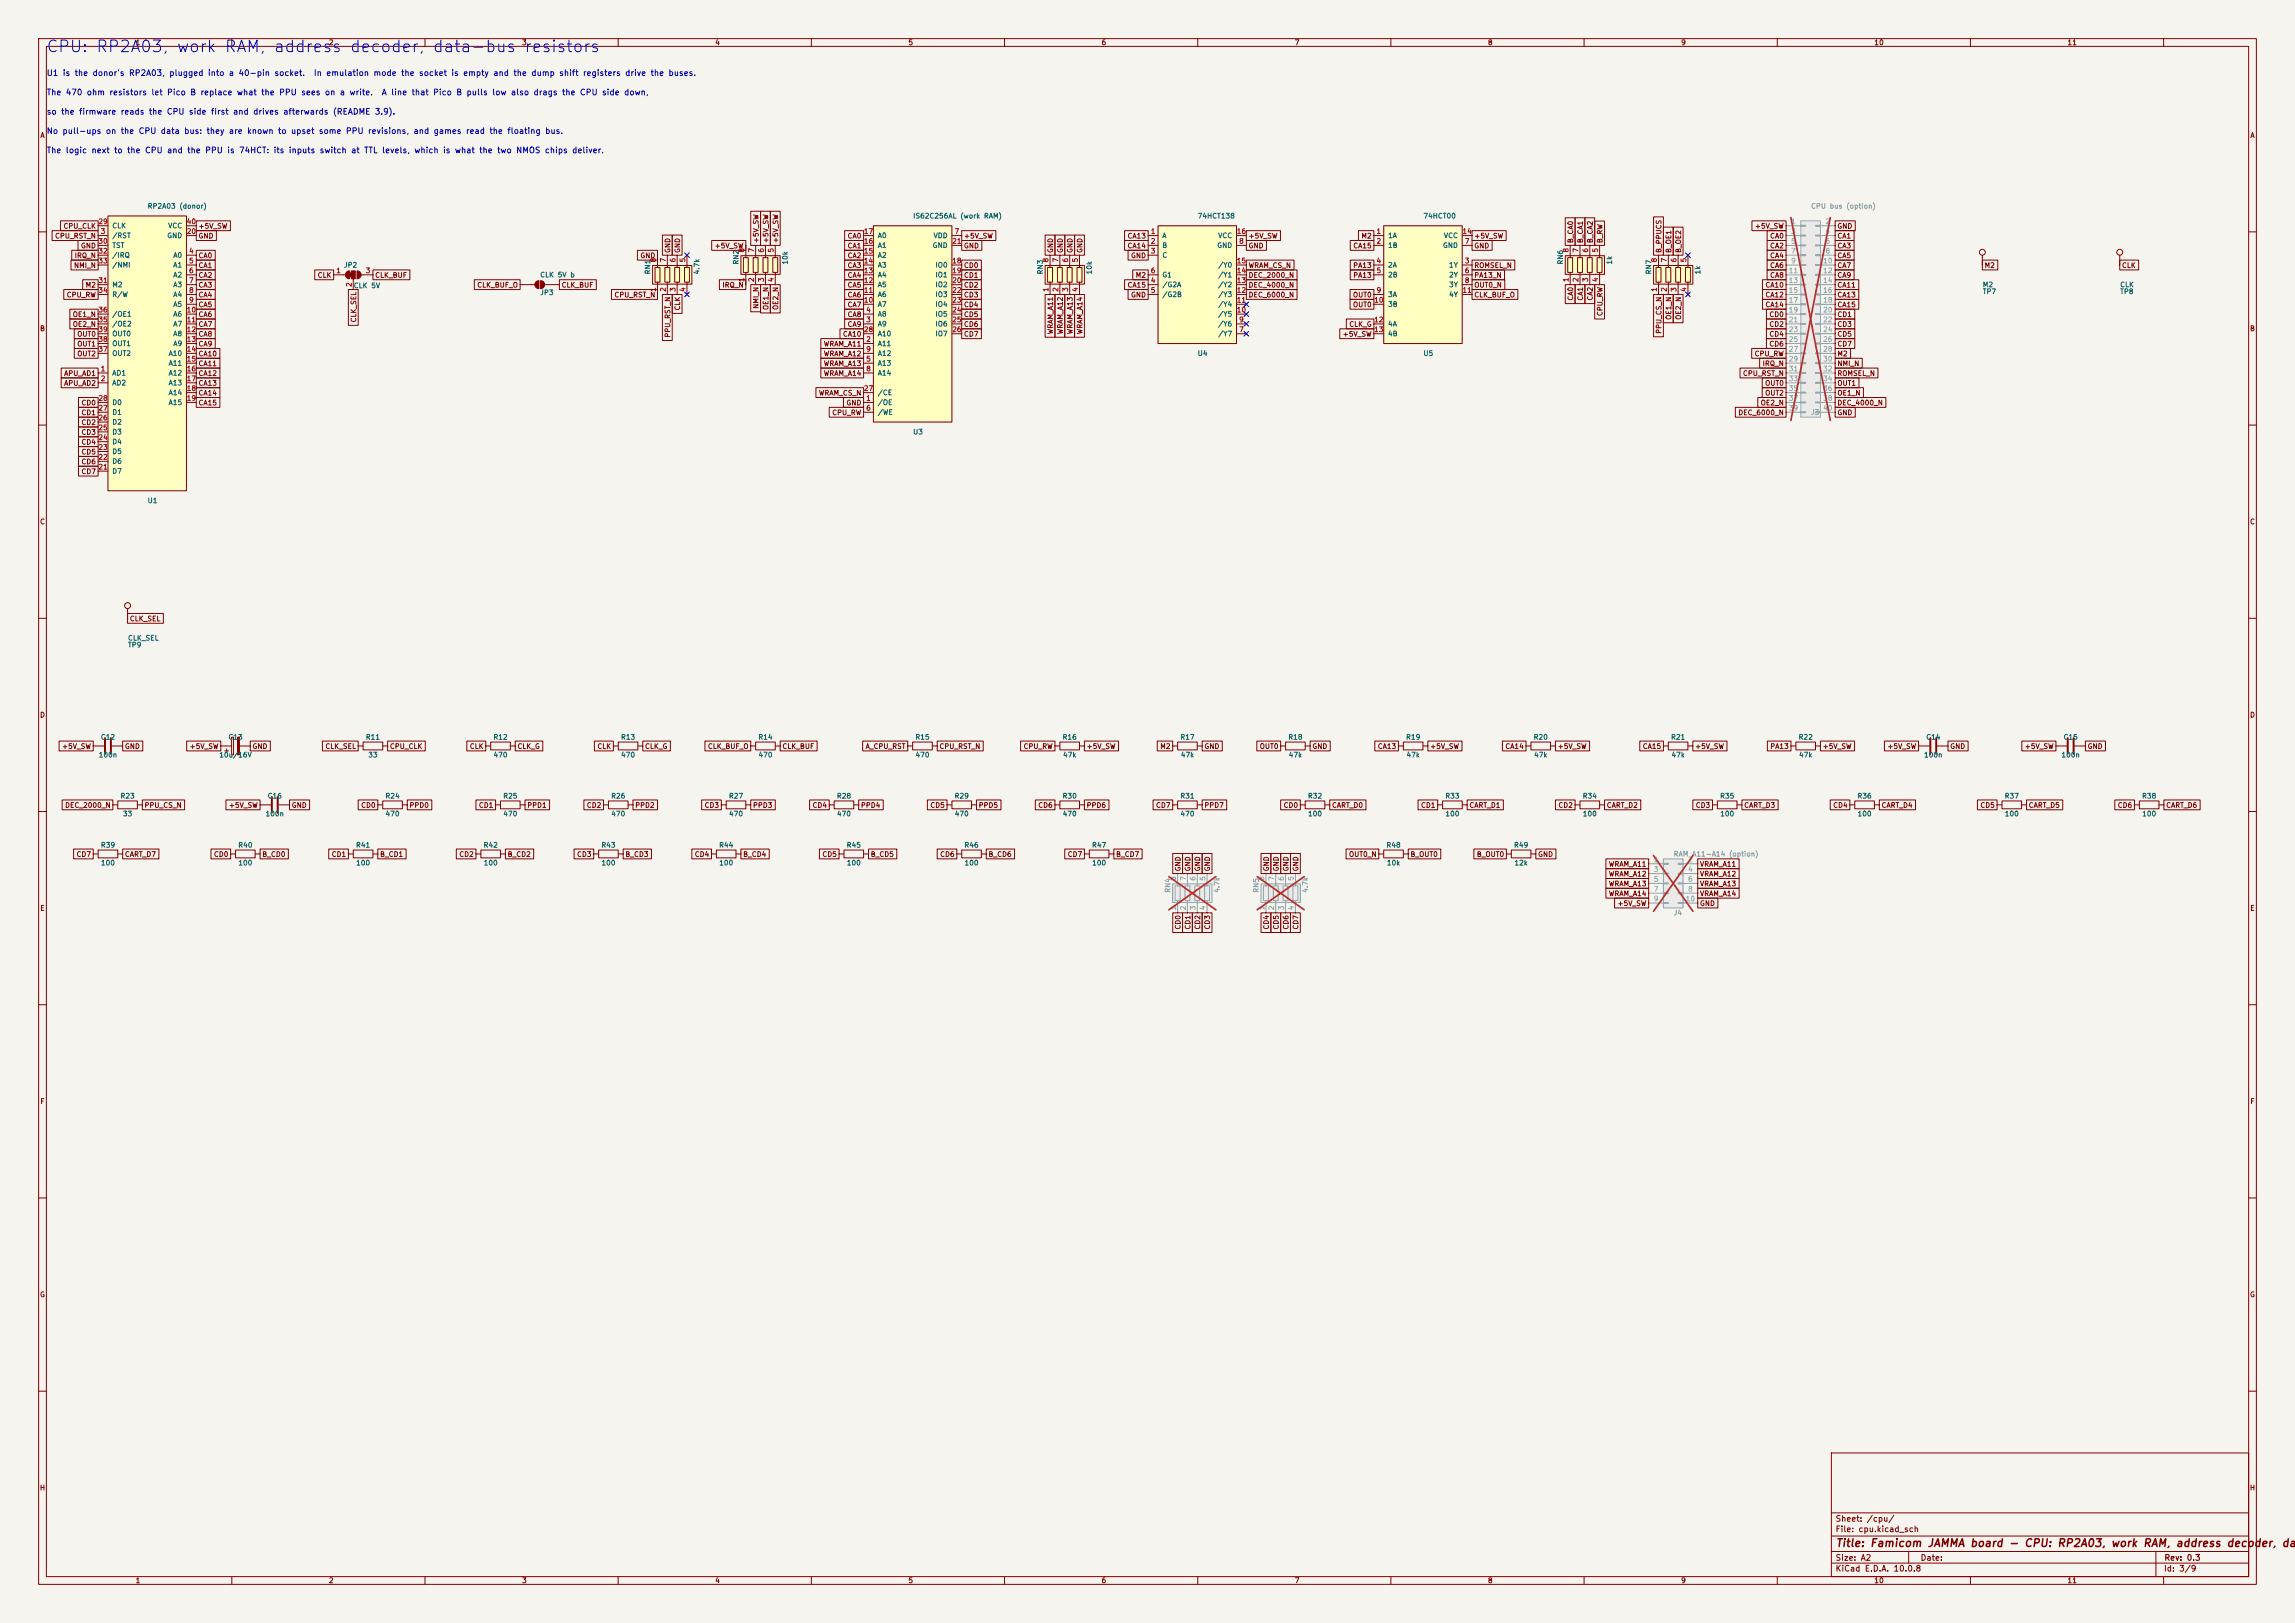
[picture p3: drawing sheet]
<svg xmlns="http://www.w3.org/2000/svg" width="594mm" height="420mm" viewBox="0 0 594 420" stroke-linecap="round" stroke-linejoin="round" font-family="sans-serif">
<defs><g id="words">
<text font-size="3" fill="#0000c2" x="11.8" y="14.3">CPU: RP2A03, work RAM, address decoder, data-bus resistors</text>
<text font-size="2" fill="#840000" x="475" y="400.8">Title: Famicom JAMMA board - CPU: RP2A03, work RAM, address decoder, dat</text>
<g font-size="1.5" fill="#0000c2">
<text x="12" y="20">U1 is the donor's RP2A03, plugged into a 40-pin socket.</text>
<text x="81.1" y="20">In emulation mode the socket is empty and the dump shift registers drive the buses.</text>
<text x="12" y="25">The 470 ohm resistors let Pico B replace what the PPU sees on a write.</text>
<text x="98.7" y="25">A line that Pico B pulls low also drags the CPU side down,</text>
<text x="12" y="35">No pull-ups on the CPU data bus: they are known to upset some PPU revisions, and games read the floating bus.</text>
<text x="12" y="30">so the firmware reads the CPU side first and drives afterwards (README 3.9).</text>
<text x="12" y="40">The logic next to the CPU and the PPU is 74HCT: its inputs switch at TTL levels, which is what the two NMOS chips deliver.</text>
</g>
<g font-size="1.5" fill="#840000">
<text x="475" y="394.1">Sheet: /cpu/</text>
<text x="475" y="396.8">File: cpu.kicad_sch</text>
<text x="475" y="407">KiCad E.D.A. 10.0.8</text>
<text x="475" y="404.2">Size: A2</text>
<text x="497" y="404.2">Date:</text>
<text x="560" y="407">Id: 3/9</text>
<text x="560.1" y="404.2">Rev: 0.3</text>
</g>
<g font-size="1.3" fill="#840000">
<text x="35" y="12">1</text>
<text x="85" y="12">2</text>
<text x="135" y="12">3</text>
<text x="185" y="12">4</text>
<text x="235" y="12">5</text>
<text x="285" y="12">6</text>
<text x="335" y="12">7</text>
<text x="385" y="12">8</text>
<text x="435" y="12">9</text>
<text x="485" y="12">10</text>
<text x="535" y="12">11</text>
<text x="10.3" y="36">A</text>
<text x="582.3" y="36">A</text>
<text x="16.3" y="59.5">CPU_CLK</text>
<text x="51.2" y="59.5">+5V_SW</text>
<text x="454.1" y="59.5">+5V_SW</text>
<text x="475.4" y="59.5">GND</text>
<text x="14.1" y="62">CPU_RST_N</text>
<text x="20.8" y="64.6">GND</text>
<text x="51.2" y="62">GND</text>
<text x="173.8" y="65.6" transform="rotate(-90 173.8 65.6)">GND</text>
<text x="176.3" y="65.6" transform="rotate(-90 176.3 65.6)">GND</text>
<text x="184.8" y="64.6">+5V_SW</text>
<text x="196.6" y="63.1" transform="rotate(-90 196.6 63.1)">+5V_SW</text>
<text x="199.2" y="63.1" transform="rotate(-90 199.2 63.1)">+5V_SW</text>
<text x="201.7" y="63.1" transform="rotate(-90 201.7 63.1)">+5V_SW</text>
<text x="219.2" y="62">CA0</text>
<text x="219.2" y="64.6">CA1</text>
<text x="249.4" y="64.6">GND</text>
<text x="249.4" y="62">+5V_SW</text>
<text x="272.8" y="65.6" transform="rotate(-90 272.8 65.6)">GND</text>
<text x="275.4" y="65.6" transform="rotate(-90 275.4 65.6)">GND</text>
<text x="277.9" y="65.6" transform="rotate(-90 277.9 65.6)">GND</text>
<text x="280.5" y="65.6" transform="rotate(-90 280.5 65.6)">GND</text>
<text x="291.7" y="64.6">CA14</text>
<text x="291.7" y="62">CA13</text>
<text x="323" y="64.6">GND</text>
<text x="323" y="62">+5V_SW</text>
<text x="350.1" y="64.6">CA15</text>
<text x="352.2" y="62">M2</text>
<text x="381.4" y="64.6">GND</text>
<text x="381.4" y="62">+5V_SW</text>
<text x="407.5" y="63.1" transform="rotate(-90 407.5 63.1)">B_CA0</text>
<text x="410" y="63.1" transform="rotate(-90 410 63.1)">B_CA1</text>
<text x="412.5" y="63.1" transform="rotate(-90 412.5 63.1)">B_CA2</text>
<text x="415.1" y="63.1" transform="rotate(-90 415.1 63.1)">B_RW</text>
<text x="430.3" y="65.6" transform="rotate(-90 430.3 65.6)">B_PPUCS</text>
<text x="432.9" y="65.6" transform="rotate(-90 432.9 65.6)">B_OE1</text>
<text x="435.4" y="65.6" transform="rotate(-90 435.4 65.6)">B_OE2</text>
<text x="458" y="62">CA0</text>
<text x="458" y="64.6">CA2</text>
<text x="475.4" y="64.6">CA3</text>
<text x="475.4" y="62">CA1</text>
<text x="19" y="69.6">NMI_N</text>
<text x="19.2" y="67.1">IRQ_N</text>
<text x="51.2" y="69.6">CA1</text>
<text x="51.2" y="67.1">CA0</text>
<text x="165.6" y="67.1">GND</text>
<text x="219.2" y="67.1">CA2</text>
<text x="219.2" y="69.6">CA3</text>
<text x="249.4" y="69.6">CD0</text>
<text x="292.6" y="67.1">GND</text>
<text x="323" y="69.6">WRAM_CS_N</text>
<text x="350.1" y="69.6">PA13</text>
<text x="381.4" y="69.6">ROMSEL_N</text>
<text x="458" y="67.1">CA4</text>
<text x="458" y="69.6">CA6</text>
<text x="475.4" y="69.6">CA7</text>
<text x="475.4" y="67.1">CA5</text>
<text x="513.5" y="69.6">M2</text>
<text x="549.1" y="69.6">CLK</text>
<text x="17.1" y="77.3">CPU_RW</text>
<text x="22" y="74.7">M2</text>
<text x="51.2" y="72.2">CA2</text>
<text x="51.2" y="74.7">CA3</text>
<text x="51.2" y="77.3">CA4</text>
<text x="82.1" y="72.2">CLK</text>
<text x="97" y="72.2">CLK_BUF</text>
<text x="123.4" y="74.7">CLK_BUF_O</text>
<text x="145.2" y="74.7">CLK_BUF</text>
<text x="158.9" y="77.3">CPU_RST_N</text>
<text x="186.8" y="74.7">IRQ_N</text>
<text x="219.2" y="77.3">CA6</text>
<text x="219.2" y="72.2">CA4</text>
<text x="219.2" y="74.7">CA5</text>
<text x="249.4" y="72.2">CD1</text>
<text x="249.4" y="77.3">CD3</text>
<text x="249.4" y="74.7">CD2</text>
<text x="291.7" y="74.7">CA15</text>
<text x="292.6" y="77.3">GND</text>
<text x="293.8" y="72.2">M2</text>
<text x="323" y="77.3">DEC_6000_N</text>
<text x="323" y="72.2">DEC_2000_N</text>
<text x="323" y="74.7">DEC_4000_N</text>
<text x="350.1" y="77.3">OUT0</text>
<text x="350.1" y="72.2">PA13</text>
<text x="381.4" y="72.2">PA13_N</text>
<text x="381.4" y="77.3">CLK_BUF_O</text>
<text x="381.4" y="74.7">OUT0_N</text>
<text x="407.5" y="77.9" transform="rotate(-90 407.5 77.9)">CA0</text>
<text x="410" y="77.9" transform="rotate(-90 410 77.9)">CA1</text>
<text x="412.5" y="77.9" transform="rotate(-90 412.5 77.9)">CA2</text>
<text x="456.8" y="74.7">CA10</text>
<text x="456.8" y="77.3">CA12</text>
<text x="458" y="72.2">CA8</text>
<text x="475.4" y="77.3">CA13</text>
<text x="475.4" y="74.7">CA11</text>
<text x="475.4" y="72.2">CA9</text>
<text x="18.7" y="82.3">OE1_N</text>
<text x="51.2" y="79.8">CA5</text>
<text x="51.2" y="82.3">CA6</text>
<text x="92.5" y="83.6" transform="rotate(-90 92.5 83.6)">CLK_SEL</text>
<text x="176.3" y="80.5" transform="rotate(-90 176.3 80.5)">CLK</text>
<text x="196.6" y="80" transform="rotate(-90 196.6 80)">NMI_N</text>
<text x="199.2" y="80.4" transform="rotate(-90 199.2 80.4)">OE1_N</text>
<text x="201.7" y="80.4" transform="rotate(-90 201.7 80.4)">OE2_N</text>
<text x="219.2" y="79.8">CA7</text>
<text x="219.2" y="82.3">CA8</text>
<text x="249.4" y="79.8">CD4</text>
<text x="249.4" y="82.3">CD5</text>
<text x="350.1" y="79.8">OUT0</text>
<text x="415.1" y="81.9" transform="rotate(-90 415.1 81.9)">CPU_RW</text>
<text x="432.9" y="82.9" transform="rotate(-90 432.9 82.9)">OE1_N</text>
<text x="435.4" y="82.9" transform="rotate(-90 435.4 82.9)">OE2_N</text>
<text x="456.8" y="79.8">CA14</text>
<text x="457.8" y="82.3">CD0</text>
<text x="475.4" y="82.3">CD1</text>
<text x="475.4" y="79.8">CA15</text>
<text x="10.2" y="86">B</text>
<text x="18.7" y="84.9">OE2_N</text>
<text x="19.9" y="90">OUT1</text>
<text x="19.9" y="87.4">OUT0</text>
<text x="51.2" y="84.9">CA7</text>
<text x="51.2" y="90">CA9</text>
<text x="51.2" y="87.4">CA8</text>
<text x="173.8" y="87.5" transform="rotate(-90 173.8 87.5)">PPU_RST_N</text>
<text x="213.1" y="90">WRAM_A11</text>
<text x="218" y="87.4">CA10</text>
<text x="219.2" y="84.9">CA9</text>
<text x="249.4" y="87.4">CD7</text>
<text x="249.4" y="84.9">CD6</text>
<text x="272.8" y="86.6" transform="rotate(-90 272.8 86.6)">WRAM_A11</text>
<text x="275.4" y="86.6" transform="rotate(-90 275.4 86.6)">WRAM_A12</text>
<text x="277.9" y="86.6" transform="rotate(-90 277.9 86.6)">WRAM_A13</text>
<text x="280.5" y="86.6" transform="rotate(-90 280.5 86.6)">WRAM_A14</text>
<text x="347.4" y="87.4">+5V_SW</text>
<text x="349.1" y="84.9">CLK_G</text>
<text x="430.3" y="86.5" transform="rotate(-90 430.3 86.5)">PPU_CS_N</text>
<text x="457.8" y="90">CD6</text>
<text x="457.8" y="87.4">CD4</text>
<text x="457.8" y="84.9">CD2</text>
<text x="475.4" y="87.4">CD5</text>
<text x="475.4" y="90">CD7</text>
<text x="475.4" y="84.9">CD3</text>
<text x="582.2" y="86">B</text>
<text x="19.9" y="92.5">OUT2</text>
<text x="51.2" y="92.5">CA10</text>
<text x="51.2" y="95">CA11</text>
<text x="213.1" y="92.5">WRAM_A12</text>
<text x="213.1" y="95">WRAM_A13</text>
<text x="454" y="92.5">CPU_RW</text>
<text x="456.1" y="95">IRQ_N</text>
<text x="475.4" y="92.5">M2</text>
<text x="475.4" y="95">NMI_N</text>
<text x="16.5" y="100.1">APU_AD2</text>
<text x="16.5" y="97.6">APU_AD1</text>
<text x="51.2" y="97.6">CA12</text>
<text x="51.2" y="100.1">CA13</text>
<text x="213.1" y="97.6">WRAM_A14</text>
<text x="451" y="97.6">CPU_RST_N</text>
<text x="456.7" y="100.1">OUT0</text>
<text x="475.4" y="100.1">OUT1</text>
<text x="475.4" y="97.6">ROMSEL_N</text>
<text x="20.9" y="107.7">CD1</text>
<text x="20.9" y="105.2">CD0</text>
<text x="51.2" y="105.2">CA15</text>
<text x="51.2" y="102.7">CA14</text>
<text x="211.8" y="102.7">WRAM_CS_N</text>
<text x="215.3" y="107.7">CPU_RW</text>
<text x="218.9" y="105.2">GND</text>
<text x="449.8" y="107.7">DEC_6000_N</text>
<text x="455.6" y="105.2">OE2_N</text>
<text x="456.7" y="102.7">OUT2</text>
<text x="475.4" y="107.7">GND</text>
<text x="475.4" y="105.2">DEC_4000_N</text>
<text x="475.4" y="102.7">OE1_N</text>
<text x="20.9" y="112.8">CD3</text>
<text x="20.9" y="110.3">CD2</text>
<text x="20.9" y="117.9">CD5</text>
<text x="20.9" y="115.4">CD4</text>
<text x="20.9" y="123">CD7</text>
<text x="20.9" y="120.4">CD6</text>
<text x="10.2" y="136">C</text>
<text x="582.2" y="136">C</text>
<text x="33.5" y="161.1">CLK_SEL</text>
<text x="10.2" y="186">D</text>
<text x="582.2" y="186">D</text>
<text x="15.9" y="194.1">+5V_SW</text>
<text x="32.2" y="194.1">GND</text>
<text x="48.9" y="194.1">+5V_SW</text>
<text x="65.2" y="194.1">GND</text>
<text x="84.1" y="194.1">CLK_SEL</text>
<text x="100.8" y="194.1">CPU_CLK</text>
<text x="121.5" y="194.1">CLK</text>
<text x="133.8" y="194.1">CLK_G</text>
<text x="154.5" y="194.1">CLK</text>
<text x="166.8" y="194.1">CLK_G</text>
<text x="183.1" y="194.1">CLK_BUF_O</text>
<text x="202.4" y="194.1">CLK_BUF</text>
<text x="223.9" y="194.1">A_CPU_RST</text>
<text x="243" y="194.1">CPU_RST_N</text>
<text x="264.8" y="194.1">CPU_RW</text>
<text x="281.1" y="194.1">+5V_SW</text>
<text x="300.2" y="194.1">M2</text>
<text x="311.6" y="194.1">GND</text>
<text x="325.9" y="194.1">OUT0</text>
<text x="339.5" y="194.1">GND</text>
<text x="356.5" y="194.1">CA13</text>
<text x="370" y="194.1">+5V_SW</text>
<text x="389.5" y="194.1">CA14</text>
<text x="403" y="194.1">+5V_SW</text>
<text x="425" y="194.1">CA15</text>
<text x="438.6" y="194.1">+5V_SW</text>
<text x="458.1" y="194.1">PA13</text>
<text x="471.6" y="194.1">+5V_SW</text>
<text x="488.4" y="194.1">+5V_SW</text>
<text x="504.6" y="194.1">GND</text>
<text x="523.9" y="194.1">+5V_SW</text>
<text x="540.2" y="194.1">GND</text>
<text x="16.7" y="209.3">DEC_2000_N</text>
<text x="37.3" y="209.3">PPU_CS_N</text>
<text x="59.1" y="209.3">+5V_SW</text>
<text x="75.4" y="209.3">GND</text>
<text x="93.3" y="209.3">CD0</text>
<text x="105.9" y="209.3">PPD0</text>
<text x="123.8" y="209.3">CD1</text>
<text x="136.3" y="209.3">PPD1</text>
<text x="151.8" y="209.3">CD2</text>
<text x="164.3" y="209.3">PPD2</text>
<text x="182.2" y="209.3">CD3</text>
<text x="194.8" y="209.3">PPD3</text>
<text x="210.2" y="209.3">CD4</text>
<text x="222.7" y="209.3">PPD4</text>
<text x="240.7" y="209.3">CD5</text>
<text x="253.2" y="209.3">PPD5</text>
<text x="268.6" y="209.3">CD6</text>
<text x="281.1" y="209.3">PPD6</text>
<text x="299.1" y="209.3">CD7</text>
<text x="311.6" y="209.3">PPD7</text>
<text x="332.1" y="209.3">CD0</text>
<text x="344.6" y="209.3">CART_D0</text>
<text x="367.7" y="209.3">CD1</text>
<text x="380.2" y="209.3">CART_D1</text>
<text x="403.2" y="209.3">CD2</text>
<text x="415.7" y="209.3">CART_D2</text>
<text x="438.8" y="209.3">CD3</text>
<text x="451.3" y="209.3">CART_D3</text>
<text x="474.3" y="209.3">CD4</text>
<text x="486.9" y="209.3">CART_D4</text>
<text x="512.4" y="209.3">CD5</text>
<text x="525" y="209.3">CART_D5</text>
<text x="548" y="209.3">CD6</text>
<text x="560.5" y="209.3">CART_D6</text>
<text x="19.7" y="222">CD7</text>
<text x="32.2" y="222">CART_D7</text>
<text x="55.2" y="222">CD0</text>
<text x="67.8" y="222">B_CD0</text>
<text x="85.7" y="222">CD1</text>
<text x="98.2" y="222">B_CD1</text>
<text x="118.7" y="222">CD2</text>
<text x="131.3" y="222">B_CD2</text>
<text x="149.2" y="222">CD3</text>
<text x="161.7" y="222">B_CD3</text>
<text x="179.7" y="222">CD4</text>
<text x="192.2" y="222">B_CD4</text>
<text x="212.7" y="222">CD5</text>
<text x="225.2" y="222">B_CD5</text>
<text x="243.2" y="222">CD6</text>
<text x="255.7" y="222">B_CD6</text>
<text x="276.2" y="222">CD7</text>
<text x="288.7" y="222">B_CD7</text>
<text x="305.9" y="225.6" transform="rotate(-90 305.9 225.6)">GND</text>
<text x="308.4" y="225.6" transform="rotate(-90 308.4 225.6)">GND</text>
<text x="310.9" y="225.6" transform="rotate(-90 310.9 225.6)">GND</text>
<text x="313.5" y="225.6" transform="rotate(-90 313.5 225.6)">GND</text>
<text x="328.7" y="225.6" transform="rotate(-90 328.7 225.6)">GND</text>
<text x="331.3" y="225.6" transform="rotate(-90 331.3 225.6)">GND</text>
<text x="333.8" y="225.6" transform="rotate(-90 333.8 225.6)">GND</text>
<text x="336.3" y="225.6" transform="rotate(-90 336.3 225.6)">GND</text>
<text x="349" y="222">OUT0_N</text>
<text x="364.9" y="222">B_OUT0</text>
<text x="382.1" y="222">B_OUT0</text>
<text x="398" y="222">GND</text>
<text x="416.3" y="227.1">WRAM_A12</text>
<text x="416.3" y="224.6">WRAM_A11</text>
<text x="439.9" y="227.1">VRAM_A12</text>
<text x="439.9" y="224.6">VRAM_A11</text>
<text x="416.3" y="229.7">WRAM_A13</text>
<text x="416.3" y="232.2">WRAM_A14</text>
<text x="439.9" y="229.7">VRAM_A13</text>
<text x="439.9" y="232.2">VRAM_A14</text>
<text x="10.3" y="236">E</text>
<text x="418.5" y="234.7">+5V_SW</text>
<text x="439.9" y="234.7">GND</text>
<text x="582.3" y="236">E</text>
<text x="305.9" y="240.7" transform="rotate(-90 305.9 240.7)">CD0</text>
<text x="308.4" y="240.7" transform="rotate(-90 308.4 240.7)">CD1</text>
<text x="310.9" y="240.7" transform="rotate(-90 310.9 240.7)">CD2</text>
<text x="313.5" y="240.7" transform="rotate(-90 313.5 240.7)">CD3</text>
<text x="328.7" y="240.7" transform="rotate(-90 328.7 240.7)">CD4</text>
<text x="331.3" y="240.7" transform="rotate(-90 331.3 240.7)">CD5</text>
<text x="333.8" y="240.7" transform="rotate(-90 333.8 240.7)">CD6</text>
<text x="336.3" y="240.7" transform="rotate(-90 336.3 240.7)">CD7</text>
<text x="10.3" y="286">F</text>
<text x="582.3" y="286">F</text>
<text x="10.2" y="336">G</text>
<text x="582.2" y="336">G</text>
<text x="10.2" y="386">H</text>
<text x="582.2" y="386">H</text>
<text x="35" y="410">1</text>
<text x="85" y="410">2</text>
<text x="135" y="410">3</text>
<text x="185" y="410">4</text>
<text x="235" y="410">5</text>
<text x="285" y="410">6</text>
<text x="335" y="410">7</text>
<text x="385" y="410">8</text>
<text x="435" y="410">9</text>
<text x="485" y="410">10</text>
<text x="535" y="410">11</text>
</g>
<g font-size="1.3" fill="#a90000">
<text x="25.3" y="58.3">29</text>
<text x="48.2" y="58.3">40</text>
<text x="25.3" y="63.4">30</text>
<text x="25.3" y="65.9">32</text>
<text x="25.9" y="60.8">3</text>
<text x="48.2" y="60.8">20</text>
<text x="48.8" y="65.9">4</text>
<text x="192.9" y="65.5" transform="rotate(-90 192.9 65.5)">8</text>
<text x="195.4" y="65.5" transform="rotate(-90 195.4 65.5)">7</text>
<text x="198" y="65.5" transform="rotate(-90 198 65.5)">6</text>
<text x="200.5" y="65.5" transform="rotate(-90 200.5 65.5)">5</text>
<text x="223.5" y="65.9">15</text>
<text x="223.5" y="63.4">16</text>
<text x="223.5" y="60.8">17</text>
<text x="246.3" y="63.4">21</text>
<text x="246.9" y="60.8">7</text>
<text x="297.7" y="60.8">1</text>
<text x="297.7" y="63.4">2</text>
<text x="297.7" y="65.9">3</text>
<text x="320" y="60.8">16</text>
<text x="320.6" y="63.4">8</text>
<text x="356.1" y="60.8">1</text>
<text x="356.1" y="63.4">2</text>
<text x="378.4" y="60.8">14</text>
<text x="379" y="63.4">7</text>
<text x="406.3" y="65.5" transform="rotate(-90 406.3 65.5)">8</text>
<text x="408.8" y="65.5" transform="rotate(-90 408.8 65.5)">7</text>
<text x="411.3" y="65.5" transform="rotate(-90 411.3 65.5)">6</text>
<text x="413.9" y="65.5" transform="rotate(-90 413.9 65.5)">5</text>
<text x="25.3" y="68.4">33</text>
<text x="48.8" y="68.4">5</text>
<text x="48.8" y="71">6</text>
<text x="86.9" y="71">1</text>
<text x="94.5" y="71">3</text>
<text x="170" y="68" transform="rotate(-90 170 68)">8</text>
<text x="172.6" y="68" transform="rotate(-90 172.6 68)">7</text>
<text x="175.1" y="68" transform="rotate(-90 175.1 68)">6</text>
<text x="177.7" y="68" transform="rotate(-90 177.7 68)">5</text>
<text x="223.5" y="71">13</text>
<text x="223.5" y="68.4">14</text>
<text x="246.3" y="68.4">18</text>
<text x="246.3" y="71">19</text>
<text x="271.6" y="68" transform="rotate(-90 271.6 68)">8</text>
<text x="274.2" y="68" transform="rotate(-90 274.2 68)">7</text>
<text x="276.7" y="68" transform="rotate(-90 276.7 68)">6</text>
<text x="279.3" y="68" transform="rotate(-90 279.3 68)">5</text>
<text x="297.7" y="71">6</text>
<text x="320" y="71">14</text>
<text x="320" y="68.4">15</text>
<text x="356.1" y="68.4">4</text>
<text x="356.1" y="71">5</text>
<text x="379" y="68.4">3</text>
<text x="379" y="71">6</text>
<text x="429.1" y="68" transform="rotate(-90 429.1 68)">8</text>
<text x="431.7" y="68" transform="rotate(-90 431.7 68)">7</text>
<text x="434.2" y="68" transform="rotate(-90 434.2 68)">6</text>
<text x="436.7" y="68" transform="rotate(-90 436.7 68)">5</text>
<text x="25.3" y="73.5">31</text>
<text x="25.3" y="76.1">34</text>
<text x="48.8" y="73.5">7</text>
<text x="48.8" y="76.1">8</text>
<text x="91.3" y="74.4" transform="rotate(-90 91.3 74.4)">2</text>
<text x="170" y="75.7" transform="rotate(-90 170 75.7)">1</text>
<text x="172.6" y="75.7" transform="rotate(-90 172.6 75.7)">2</text>
<text x="175.1" y="75.7" transform="rotate(-90 175.1 75.7)">3</text>
<text x="177.7" y="75.7" transform="rotate(-90 177.7 75.7)">4</text>
<text x="192.9" y="73.1" transform="rotate(-90 192.9 73.1)">1</text>
<text x="195.4" y="73.1" transform="rotate(-90 195.4 73.1)">2</text>
<text x="198" y="73.1" transform="rotate(-90 198 73.1)">3</text>
<text x="200.5" y="73.1" transform="rotate(-90 200.5 73.1)">4</text>
<text x="223.5" y="76.1">11</text>
<text x="223.5" y="73.5">12</text>
<text x="246.3" y="73.5">20</text>
<text x="246.3" y="76.1">22</text>
<text x="271.6" y="75.7" transform="rotate(-90 271.6 75.7)">1</text>
<text x="274.2" y="75.7" transform="rotate(-90 274.2 75.7)">2</text>
<text x="276.7" y="75.7" transform="rotate(-90 276.7 75.7)">3</text>
<text x="279.3" y="75.7" transform="rotate(-90 279.3 75.7)">4</text>
<text x="297.7" y="73.5">4</text>
<text x="297.7" y="76.1">5</text>
<text x="320" y="76.1">12</text>
<text x="320" y="73.5">13</text>
<text x="356.1" y="76.1">9</text>
<text x="378.4" y="76.1">11</text>
<text x="379" y="73.5">8</text>
<text x="406.3" y="73.1" transform="rotate(-90 406.3 73.1)">1</text>
<text x="408.8" y="73.1" transform="rotate(-90 408.8 73.1)">2</text>
<text x="411.3" y="73.1" transform="rotate(-90 411.3 73.1)">3</text>
<text x="413.9" y="73.1" transform="rotate(-90 413.9 73.1)">4</text>
<text x="429.1" y="75.7" transform="rotate(-90 429.1 75.7)">1</text>
<text x="431.7" y="75.7" transform="rotate(-90 431.7 75.7)">2</text>
<text x="434.2" y="75.7" transform="rotate(-90 434.2 75.7)">3</text>
<text x="436.7" y="75.7" transform="rotate(-90 436.7 75.7)">4</text>
<text x="25.3" y="83.7">35</text>
<text x="25.3" y="81.1">36</text>
<text x="48.2" y="81.1">10</text>
<text x="48.2" y="83.7">11</text>
<text x="48.8" y="78.6">9</text>
<text x="223.5" y="78.6">10</text>
<text x="224.1" y="83.7">3</text>
<text x="224.1" y="81.1">4</text>
<text x="246.3" y="78.6">23</text>
<text x="246.3" y="81.1">24</text>
<text x="246.3" y="83.7">25</text>
<text x="320" y="81.1">10</text>
<text x="320" y="78.6">11</text>
<text x="320.6" y="83.7">9</text>
<text x="355.5" y="78.6">10</text>
<text x="355.5" y="83.7">12</text>
<text x="25.3" y="88.8">38</text>
<text x="25.3" y="86.2">39</text>
<text x="48.2" y="86.2">12</text>
<text x="48.2" y="88.8">13</text>
<text x="223.5" y="86.2">28</text>
<text x="224.1" y="88.8">2</text>
<text x="246.3" y="86.2">26</text>
<text x="320.6" y="86.2">7</text>
<text x="355.5" y="86.2">13</text>
<text x="25.3" y="91.3">37</text>
<text x="48.2" y="91.3">14</text>
<text x="48.2" y="93.8">15</text>
<text x="224.1" y="93.8">5</text>
<text x="224.1" y="91.3">9</text>
<text x="25.9" y="96.4">1</text>
<text x="25.9" y="98.9">2</text>
<text x="48.2" y="96.4">16</text>
<text x="48.2" y="98.9">17</text>
<text x="48.2" y="101.5">18</text>
<text x="223.5" y="101.5">27</text>
<text x="224.1" y="96.4">8</text>
<text x="25.3" y="106.5">27</text>
<text x="25.3" y="104">28</text>
<text x="48.2" y="104">19</text>
<text x="224.1" y="104">1</text>
<text x="224.1" y="106.5">6</text>
<text x="25.3" y="111.6">25</text>
<text x="25.3" y="109.1">26</text>
<text x="25.3" y="119.2">22</text>
<text x="25.3" y="116.7">23</text>
<text x="25.3" y="114.2">24</text>
<text x="25.3" y="121.8">21</text>
</g>
<g font-size="1.3" fill="#006464">
<text x="28.9" y="59.4">CLK</text>
<text x="38.1" y="54.3">RP2A03 (donor)</text>
<text x="43.4" y="59.4">VCC</text>
<text x="236.2" y="56.8">IS62C256AL (work RAM)</text>
<text x="309.9" y="56.8">74HCT138</text>
<text x="368.3" y="56.8">74HCT00</text>
<text x="28.9" y="61.9">/RST</text>
<text x="28.9" y="64.5">TST</text>
<text x="43.1" y="61.9">GND</text>
<text x="227" y="64.5">A1</text>
<text x="227" y="61.9">A0</text>
<text x="241.3" y="64.5">GND</text>
<text x="241.5" y="61.9">VDD</text>
<text x="300.7" y="61.9">A</text>
<text x="300.7" y="64.5">B</text>
<text x="314.9" y="64.5">GND</text>
<text x="315.2" y="61.9">VCC</text>
<text x="359.1" y="61.9">1A</text>
<text x="359.1" y="64.5">1B</text>
<text x="373.3" y="64.5">GND</text>
<text x="373.6" y="61.9">VCC</text>
<text x="28.9" y="67">/IRQ</text>
<text x="28.9" y="69.5">/NMI</text>
<text x="44.7" y="67">A0</text>
<text x="44.7" y="69.5">A1</text>
<text x="88.9" y="69.5">JP2</text>
<text x="168.6" y="71.1" transform="rotate(-90 168.6 71.1)">RN1</text>
<text x="181.3" y="71.1" transform="rotate(-90 181.3 71.1)">4.7k</text>
<text x="191.5" y="68.6" transform="rotate(-90 191.5 68.6)">RN2</text>
<text x="204.2" y="68.6" transform="rotate(-90 204.2 68.6)">10k</text>
<text x="227" y="69.5">A3</text>
<text x="227" y="67">A2</text>
<text x="242" y="69.5">IO0</text>
<text x="270.2" y="71.1" transform="rotate(-90 270.2 71.1)">RN3</text>
<text x="282.9" y="71.1" transform="rotate(-90 282.9 71.1)">10k</text>
<text x="300.7" y="67">C</text>
<text x="315.2" y="69.5">/Y0</text>
<text x="359.1" y="69.5">2A</text>
<text x="374.9" y="69.5">1Y</text>
<text x="404.8" y="68.6" transform="rotate(-90 404.8 68.6)">RN6</text>
<text x="417.5" y="68.6" transform="rotate(-90 417.5 68.6)">1k</text>
<text x="427.7" y="71.1" transform="rotate(-90 427.7 71.1)">RN7</text>
<text x="440.4" y="71.1" transform="rotate(-90 440.4 71.1)">1k</text>
<text x="28.9" y="74.6">M2</text>
<text x="28.9" y="77.2">R/W</text>
<text x="44.7" y="72.1">A2</text>
<text x="44.7" y="74.6">A3</text>
<text x="44.7" y="77.2">A4</text>
<text x="91.4" y="74.9">CLK 5V</text>
<text x="139.7" y="76.7">JP3</text>
<text x="139.7" y="72.1">CLK 5V b</text>
<text x="227" y="77.2">A6</text>
<text x="227" y="74.6">A5</text>
<text x="227" y="72.1">A4</text>
<text x="242" y="72.1">IO1</text>
<text x="242" y="74.6">IO2</text>
<text x="242" y="77.2">IO3</text>
<text x="300.7" y="74.6">/G2A</text>
<text x="300.7" y="77.2">/G2B</text>
<text x="300.7" y="72.1">G1</text>
<text x="315.2" y="77.2">/Y3</text>
<text x="315.2" y="74.6">/Y2</text>
<text x="315.2" y="72.1">/Y1</text>
<text x="359.1" y="72.1">2B</text>
<text x="359.1" y="77.2">3A</text>
<text x="374.9" y="72.1">2Y</text>
<text x="374.9" y="74.6">3Y</text>
<text x="374.9" y="77.2">4Y</text>
<text x="513.1" y="76.4">TP7</text>
<text x="513.1" y="74.6">M2</text>
<text x="548.6" y="76.4">TP8</text>
<text x="548.6" y="74.6">CLK</text>
<text x="28.9" y="82.2">/OE1</text>
<text x="44.7" y="79.7">A5</text>
<text x="44.7" y="82.2">A6</text>
<text x="227" y="82.2">A8</text>
<text x="227" y="79.7">A7</text>
<text x="242" y="79.7">IO4</text>
<text x="242" y="82.2">IO5</text>
<text x="315.2" y="82.2">/Y5</text>
<text x="315.2" y="79.7">/Y4</text>
<text x="359.1" y="79.7">3B</text>
<text x="28.9" y="84.8">/OE2</text>
<text x="28.9" y="89.9">OUT1</text>
<text x="28.9" y="87.3">OUT0</text>
<text x="44.7" y="84.8">A7</text>
<text x="44.7" y="87.3">A8</text>
<text x="44.7" y="89.9">A9</text>
<text x="227" y="89.9">A11</text>
<text x="227" y="84.8">A9</text>
<text x="227" y="87.3">A10</text>
<text x="242" y="84.8">IO6</text>
<text x="242" y="87.3">IO7</text>
<text x="315.2" y="87.3">/Y7</text>
<text x="315.2" y="84.8">/Y6</text>
<text x="359.1" y="84.8">4A</text>
<text x="359.1" y="87.3">4B</text>
<text x="28.9" y="92.4">OUT2</text>
<text x="43.5" y="92.4">A10</text>
<text x="43.5" y="94.9">A11</text>
<text x="227" y="94.9">A13</text>
<text x="227" y="92.4">A12</text>
<text x="309.9" y="92.4">U4</text>
<text x="368.3" y="92.4">U5</text>
<text x="28.9" y="97.5">AD1</text>
<text x="28.9" y="100">AD2</text>
<text x="43.5" y="97.5">A12</text>
<text x="43.5" y="100">A13</text>
<text x="227" y="97.5">A14</text>
<text x="28.9" y="107.6">D1</text>
<text x="28.9" y="105.1">D0</text>
<text x="43.5" y="102.6">A14</text>
<text x="43.5" y="105.1">A15</text>
<text x="227" y="105.1">/OE</text>
<text x="227" y="107.6">/WE</text>
<text x="227" y="102.6">/CE</text>
<text x="28.9" y="112.7">D3</text>
<text x="28.9" y="110.2">D2</text>
<text x="236.2" y="112.7">U3</text>
<text x="28.9" y="117.8">D5</text>
<text x="28.9" y="115.3">D4</text>
<text x="28.9" y="122.9">D7</text>
<text x="28.9" y="120.3">D6</text>
<text x="38.1" y="130.5">U1</text>
<text x="33" y="167.8">TP9</text>
<text x="33" y="166.1">CLK_SEL</text>
<text x="26" y="191.7">C12</text>
<text x="59" y="191.7">C13</text>
<text x="94.5" y="191.7">R11</text>
<text x="127.6" y="191.7">R12</text>
<text x="160.6" y="191.7">R13</text>
<text x="196.1" y="191.7">R14</text>
<text x="236.8" y="191.7">R15</text>
<text x="274.9" y="191.7">R16</text>
<text x="305.4" y="191.7">R17</text>
<text x="333.3" y="191.7">R18</text>
<text x="363.8" y="191.7">R19</text>
<text x="396.8" y="191.7">R20</text>
<text x="432.4" y="191.7">R21</text>
<text x="465.4" y="191.7">R22</text>
<text x="498.4" y="191.7">C14</text>
<text x="534" y="191.7">C15</text>
<text x="25.4" y="196.3">100n</text>
<text x="56.6" y="196.3">10u/16V</text>
<text x="95.2" y="196.3">33</text>
<text x="127.6" y="196.3">470</text>
<text x="160.6" y="196.3">470</text>
<text x="196.2" y="196.3">470</text>
<text x="236.8" y="196.3">470</text>
<text x="275" y="196.3">47k</text>
<text x="305.5" y="196.3">47k</text>
<text x="333.4" y="196.3">47k</text>
<text x="363.9" y="196.3">47k</text>
<text x="396.9" y="196.3">47k</text>
<text x="432.5" y="196.3">47k</text>
<text x="465.5" y="196.3">47k</text>
<text x="497.9" y="196.3">100n</text>
<text x="533.4" y="196.3">100n</text>
<text x="31" y="206.9">R23</text>
<text x="69.1" y="206.9">C16</text>
<text x="99.6" y="206.9">R24</text>
<text x="130.1" y="206.9">R25</text>
<text x="158" y="206.9">R26</text>
<text x="188.5" y="206.9">R27</text>
<text x="216.5" y="206.9">R28</text>
<text x="246.9" y="206.9">R29</text>
<text x="274.9" y="206.9">R30</text>
<text x="305.4" y="206.9">R31</text>
<text x="338.4" y="206.9">R32</text>
<text x="373.9" y="206.9">R33</text>
<text x="409.5" y="206.9">R34</text>
<text x="445.1" y="206.9">R35</text>
<text x="480.6" y="206.9">R36</text>
<text x="518.7" y="206.9">R37</text>
<text x="554.3" y="206.9">R38</text>
<text x="31.7" y="211.5">33</text>
<text x="68.6" y="211.5">100n</text>
<text x="99.7" y="211.5">470</text>
<text x="130.1" y="211.5">470</text>
<text x="158.1" y="211.5">470</text>
<text x="188.6" y="211.5">470</text>
<text x="216.5" y="211.5">470</text>
<text x="247" y="211.5">470</text>
<text x="274.9" y="211.5">470</text>
<text x="305.4" y="211.5">470</text>
<text x="338.4" y="211.5">100</text>
<text x="374" y="211.5">100</text>
<text x="409.5" y="211.5">100</text>
<text x="445.1" y="211.5">100</text>
<text x="480.7" y="211.5">100</text>
<text x="518.8" y="211.5">100</text>
<text x="554.3" y="211.5">100</text>
<text x="26" y="219.6">R39</text>
<text x="61.5" y="219.6">R40</text>
<text x="92" y="219.6">R41</text>
<text x="125" y="219.6">R42</text>
<text x="155.5" y="219.6">R43</text>
<text x="186" y="219.6">R44</text>
<text x="219" y="219.6">R45</text>
<text x="249.5" y="219.6">R46</text>
<text x="282.5" y="219.6">R47</text>
<text x="358.7" y="219.6">R48</text>
<text x="391.7" y="219.6">R49</text>
<text x="26" y="224.2">100</text>
<text x="61.6" y="224.2">100</text>
<text x="92" y="224.2">100</text>
<text x="125.1" y="224.2">100</text>
<text x="155.5" y="224.2">100</text>
<text x="186" y="224.2">100</text>
<text x="219" y="224.2">100</text>
<text x="249.5" y="224.2">100</text>
<text x="282.5" y="224.2">100</text>
<text x="358.8" y="224.2">10k</text>
<text x="391.8" y="224.2">12k</text>
</g>
<g font-size="1.3" fill="#a5a4a2">
<text x="463.5" y="58.3">1</text>
<text x="472.3" y="58.3">2</text>
<text x="463.5" y="60.8">3</text>
<text x="463.5" y="63.4">5</text>
<text x="463.5" y="65.9">7</text>
<text x="472.3" y="60.8">4</text>
<text x="472.3" y="63.4">6</text>
<text x="472.3" y="65.9">8</text>
<text x="462.8" y="71">11</text>
<text x="463.5" y="68.4">9</text>
<text x="471.7" y="68.4">10</text>
<text x="471.7" y="71">12</text>
<text x="462.8" y="73.5">13</text>
<text x="462.8" y="76.1">15</text>
<text x="471.7" y="73.5">14</text>
<text x="471.7" y="76.1">16</text>
<text x="462.8" y="78.6">17</text>
<text x="462.8" y="81.1">19</text>
<text x="462.8" y="83.7">21</text>
<text x="471.7" y="78.6">18</text>
<text x="471.7" y="81.1">20</text>
<text x="471.7" y="83.7">22</text>
<text x="462.8" y="86.2">23</text>
<text x="462.8" y="88.8">25</text>
<text x="471.7" y="86.2">24</text>
<text x="471.7" y="88.8">26</text>
<text x="462.8" y="91.3">27</text>
<text x="462.8" y="93.8">29</text>
<text x="471.7" y="91.3">28</text>
<text x="471.7" y="93.8">30</text>
<text x="462.8" y="96.4">31</text>
<text x="462.8" y="98.9">33</text>
<text x="462.8" y="101.5">35</text>
<text x="471.7" y="96.4">32</text>
<text x="471.7" y="98.9">34</text>
<text x="471.7" y="101.5">36</text>
<text x="462.8" y="104">37</text>
<text x="462.8" y="106.5">39</text>
<text x="471.7" y="104">38</text>
<text x="471.7" y="106.5">40</text>
<text x="427.9" y="223.4">1</text>
<text x="427.9" y="225.9">3</text>
<text x="436.8" y="223.4">2</text>
<text x="436.8" y="225.9">4</text>
<text x="304.7" y="228.1" transform="rotate(-90 304.7 228.1)">8</text>
<text x="307.2" y="228.1" transform="rotate(-90 307.2 228.1)">7</text>
<text x="309.7" y="228.1" transform="rotate(-90 309.7 228.1)">6</text>
<text x="312.3" y="228.1" transform="rotate(-90 312.3 228.1)">5</text>
<text x="327.5" y="228.1" transform="rotate(-90 327.5 228.1)">8</text>
<text x="330.1" y="228.1" transform="rotate(-90 330.1 228.1)">7</text>
<text x="332.6" y="228.1" transform="rotate(-90 332.6 228.1)">6</text>
<text x="335.1" y="228.1" transform="rotate(-90 335.1 228.1)">5</text>
<text x="427.9" y="228.5">5</text>
<text x="427.9" y="231">7</text>
<text x="427.9" y="233.5">9</text>
<text x="436.2" y="233.5">10</text>
<text x="436.8" y="228.5">6</text>
<text x="436.8" y="231">8</text>
<text x="304.7" y="235.7" transform="rotate(-90 304.7 235.7)">1</text>
<text x="307.2" y="235.7" transform="rotate(-90 307.2 235.7)">2</text>
<text x="309.7" y="235.7" transform="rotate(-90 309.7 235.7)">3</text>
<text x="312.3" y="235.7" transform="rotate(-90 312.3 235.7)">4</text>
<text x="327.5" y="235.7" transform="rotate(-90 327.5 235.7)">1</text>
<text x="330.1" y="235.7" transform="rotate(-90 330.1 235.7)">2</text>
<text x="332.6" y="235.7" transform="rotate(-90 332.6 235.7)">3</text>
<text x="335.1" y="235.7" transform="rotate(-90 335.1 235.7)">4</text>
</g>
<g font-size="1.3" fill="#939391">
<text x="468.6" y="54.3">CPU bus (option)</text>
<text x="468.6" y="107.6">J3</text>
<text x="433.1" y="221.9">RAM A11-A14 (option)</text>
<text x="303.2" y="231.2" transform="rotate(-90 303.2 231.2)">RN4</text>
<text x="315.9" y="231.2" transform="rotate(-90 315.9 231.2)">4.7k</text>
<text x="326.1" y="231.2" transform="rotate(-90 326.1 231.2)">RN5</text>
<text x="338.8" y="231.2" transform="rotate(-90 338.8 231.2)">4.7k</text>
<text x="433.1" y="237.2">J4</text>
</g>
</g></defs>
<path d="M0 0h594v420h-594z" fill="#f5f4ef" stroke="#f5f4ef" stroke-width=".26"/>
<g fill="none" stroke="#840000" stroke-width=".26">
<path d="M10 10h574v400h-574zM12 12h570v396h-570zM60 10v2M110 10v2M160 10v2M210 10v2M260 10v2M310 10v2M360 10v2M410 10v2M460 10v2M510 10v2"/>
<path d="M560 10v2M10 60h2M582 60h2M10 110h2M582 110h2M10 160h2M582 160h2M10 210h2M582 210h2M10 260h2M582 260h2M10 310h2"/>
<path d="M582 310h2M10 360h2M474 376h108v32h-108zM582 360h2M474 397.5h108M474 391.5h108M60 408v2M110 408v2M160 408v2M210 408v2M260 408v2M310 408v2"/>
<path d="M360 408v2M410 408v2M460 408v2M474 404.5h108M474 401.5h108M494 401.5v3M510 408v2M558 401.5v6.5M560 408v2"/>
</g>
<path d="M430.5 222.3h5.1v12.7h-5.1z" fill="#ebeae8"/>
<g fill="none" stroke="#9c9b98" stroke-width=".26">
<path d="M426.7 223.5h3.8M426.7 226.1h3.8M426.7 228.6h3.8M426.7 231.1h3.8M426.7 233.7h3.8M430.5 222.3h5.1v12.7h-5.1zM430.5 223.4h1.3v.2h-1.3zM430.5 225.9h1.3v.3h-1.3zM430.5 228.5h1.3v.2h-1.3zM430.5 231h1.3v.3h-1.3zM430.5 233.6h1.3v.2h-1.3zM434.3 223.4h1.3v.2h-1.3z"/>
<path d="M434.3 225.9h1.3v.3h-1.3zM434.3 228.5h1.3v.2h-1.3zM434.3 231h1.3v.3h-1.3zM434.3 233.6h1.3v.2h-1.3zM435.6 223.5h3.8M435.6 226.1h3.8M435.6 228.6h3.8M435.6 231.1h3.8M435.6 233.7h3.8"/>
</g>
<path d="M428 221.4l10.2 14.4M438.2 221.4l-10.2 14.4" fill="none" stroke="#e12e31" stroke-width=".46"/>
<g fill="none" stroke="#840000" stroke-width=".26">
<path d="M303.5 193h1.3M304.8 192h5.1v2.1h-5.1zM309.9 193h1.2M361.9 193h1.3M363.2 192h5.1v2.1h-5.1zM368.3 193h1.3M214.6 208.3h1.3M215.9 207.3h5.1v2h-5.1zM218.4 220h5.1v2h-5.1zM221 208.3h1.2M303.5 208.3h1.3M304.8 207.3h5.1v2h-5.1z"/>
<path d="M309.9 208.3h1.2M372.1 208.3h1.3M373.4 207.3h5.1v2h-5.1zM378.5 208.3h1.2M217.2 221h1.2M223.5 221h1.3"/>
</g>
<path d="M326.4 228.7h10.1v4.9h-10.1z" fill="#ebeae8"/>
<g fill="none" stroke="#9c9b98" stroke-width=".26">
<path d="M326.4 228.7h10.1v4.9h-10.1zM327 229.2h1.3v3.8h-1.3zM327.7 226.1v3.1M327.7 233v3.2M329.6 229.2h1.2v3.8h-1.2zM330.2 226.1v3.1M330.2 233v3.2M332.1 229.2h1.3v3.8h-1.3zM332.7 226.1v3.1M332.7 233v3.2M334.6 229.2h1.3v3.8h-1.3zM335.3 226.1v3.1"/>
<path d="M335.3 233v3.2"/>
</g>
<path d="M325.4 226.8l12.2 8.6M337.6 226.8l-12.2 8.6" fill="none" stroke="#e12e31" stroke-width=".46"/>
<g fill="none" stroke="#840000" stroke-width=".26">
<path d="M33 157.5v2.5M24.1 193h2.8M29 193h2.7M57.1 193h2.8M58.2 194.3h1M58.7 193.8v1M59.9 190.8h.6v4.5h-.6zM62 193h2.8M92.7 193h1.3M94 192h5.1v2.1h-5.1zM99.1 193h1.2M125.7 193h1.3"/>
<path d="M127 192h5.1v2.1h-5.1zM132.1 193h1.2M430.5 193h1.3M431.8 192h5.1v2.1h-5.1zM436.9 193h1.2M25.4 220h5.1v2h-5.1zM29.2 208.3h1.3M30.5 207.3h5.1v2h-5.1zM35.6 208.3h1.2M61 220h5v2h-5zM67.3 208.3h2.8M72.1 208.3h2.8"/>
<path d="M91.4 220h5.1v2h-5.1zM97.8 208.3h1.3M99.1 207.3h5v2h-5zM104.1 208.3h1.3M124.5 220h5v2h-5zM128.3 208.3h1.2M129.5 207.3h5.1v2h-5.1zM134.6 208.3h1.3M336.5 208.3h1.3M337.8 207.3h5.1v2h-5.1zM342.9 208.3h1.3M24.1 221h1.3"/>
<path d="M30.5 221h1.2M59.7 221h1.3M66 221h1.3M90.2 221h1.2M96.5 221h1.3M123.2 221h1.3M129.5 221h1.3"/>
<circle cx="33" cy="156.7" r=".76"/>
</g>
<path d="M61.5 190.8h.5v4.5h-.5z" fill="#840000" stroke="#840000" stroke-width=".26"/>
<path d="M27.2 191v4.1M28.7 191v4.1M70.4 206.2v4.1M71.9 206.2v4.1" fill="none" stroke="#840000" stroke-width=".51"/>
<path d="M405.1 66.2h10.2v4.8h-10.2z" fill="#ffffc2"/>
<g fill="none" stroke="#840000" stroke-width=".26">
<path d="M405.1 66.2h10.2v4.8h-10.2zM405.8 66.7h1.2v3.8h-1.2zM406.4 63.5v3.2M406.4 70.5v3.2M408.3 66.7h1.3v3.8h-1.3zM408.9 63.5v3.2M408.9 70.5v3.2M410.8 66.7h1.3v3.8h-1.3zM411.5 63.5v3.2M411.5 70.5v3.2M413.4 66.7h1.3v3.8h-1.3zM414 63.5v3.2"/>
<path d="M414 70.5v3.2"/>
</g>
<path d="M428 68.7h10.1v4.8h-10.1z" fill="#ffffc2"/>
<g fill="none" stroke="#840000" stroke-width=".26">
<path d="M428 68.7h10.1v4.8h-10.1zM428.6 69.2h1.3v3.8h-1.3zM429.3 66v3.2M429.3 73v3.2M431.2 69.2h1.2v3.8h-1.2zM431.8 66v3.2M431.8 73v3.2M433.7 69.2h1.3v3.8h-1.3zM434.3 66v3.2M434.3 73v3.2M436.2 69.2h1.3v3.8h-1.3zM436.9 66v3.2"/>
<path d="M436.9 73v3.2M407.7 208.3h1.2M408.9 207.3h5.1v2h-5.1zM414 208.3h1.3"/>
</g>
<path d="M226.1 58.4h20.3v50.8h-20.3z" fill="#ffffc2"/>
<g fill="none" stroke="#840000" stroke-width=".26">
<path d="M226.1 58.4h20.3v50.8h-20.3zM223.5 61h2.6M223.5 78.7h2.6M223.5 76.2h2.6M223.5 73.7h2.6M223.5 71.1h2.6M223.5 68.6h2.6M223.5 66h2.6M223.5 63.5h2.6M246.4 61h2.5M246.4 78.7h2.5M246.4 76.2h2.5"/>
<path d="M246.4 73.7h2.5M246.4 71.1h2.5M246.4 68.6h2.5M246.4 63.5h2.5M223.5 88.9h2.6M223.5 83.8h2.6M223.5 81.3h2.6M223.5 94h2.6M223.5 96.5h2.6M223.5 91.4h2.6M223.5 86.4h2.6M246.4 83.8h2.5"/>
<path d="M246.4 81.3h2.5M246.4 86.4h2.5M223.5 104.1h2.6M223.5 106.7h2.6M223.5 101.6h2.6"/>
</g>
<path d="M191.8 66.2h10.1v4.8h-10.1z" fill="#ffffc2"/>
<g fill="none" stroke="#840000" stroke-width=".26">
<path d="M191.8 66.2h10.1v4.8h-10.1zM192.4 66.7h1.3v3.8h-1.3zM193 63.5v3.2M193 70.5v3.2M194.9 66.7h1.3v3.8h-1.3zM195.6 63.5v3.2M195.6 70.5v3.2M197.5 66.7h1.3v3.8h-1.3zM198.1 63.5v3.2M198.1 70.5v3.2M200 66.7h1.3v3.8h-1.3zM200.7 63.5v3.2"/>
<path d="M200.7 70.5v3.2"/>
</g>
<path d="M270.5 68.7h10.2v4.8h-10.2z" fill="#ffffc2"/>
<g fill="none" stroke="#840000" stroke-width=".26">
<path d="M270.5 68.7h10.2v4.8h-10.2zM271.1 69.2h1.3v3.8h-1.3zM271.8 66v3.2M271.8 73v3.2M273.7 69.2h1.3v3.8h-1.3zM274.3 66v3.2M274.3 73v3.2M276.2 69.2h1.3v3.8h-1.3zM276.9 66v3.2M276.9 73v3.2M278.8 69.2h1.2v3.8h-1.2zM279.4 66v3.2"/>
<path d="M279.4 73v3.2"/>
</g>
<path d="M299.7 58.4h20.3v30.5h-20.3z" fill="#ffffc2"/>
<g fill="none" stroke="#840000" stroke-width=".26">
<path d="M299.7 58.4h20.3v30.5h-20.3zM297.2 61h2.5M297.2 63.5h2.5M297.2 66h2.5M297.2 73.7h2.5M297.2 76.2h2.5M297.2 71.1h2.5M320 61h2.6M320 63.5h2.6M320 73.7h2.6M320 76.2h2.6M320 71.1h2.6"/>
<path d="M320 78.7h2.6M320 68.6h2.6M320 86.4h2.6M320 83.8h2.6M320 81.3h2.6"/>
</g>
<path d="M27.9 55.9h20.4v71.1h-20.4z" fill="#ffffc2"/>
<g fill="none" stroke="#840000" stroke-width=".26">
<path d="M25.4 58.4h2.5M27.9 55.9h20.4v71.1h-20.4zM48.3 58.4h2.5M25.4 61h2.5M25.4 66h2.5M25.4 68.6h2.5M25.4 73.7h2.5M25.4 76.2h2.5M25.4 63.5h2.5M48.3 61h2.5M48.3 66h2.5M48.3 68.6h2.5"/>
<path d="M48.3 71.1h2.5M48.3 73.7h2.5M48.3 76.2h2.5M48.3 78.7h2.5M25.4 96.5h2.5M25.4 99.1h2.5M25.4 81.3h2.5M25.4 83.8h2.5M25.4 86.4h2.5M25.4 88.9h2.5M25.4 91.4h2.5M48.3 96.5h2.5"/>
<path d="M48.3 99.1h2.5M48.3 81.3h2.5M48.3 83.8h2.5M48.3 86.4h2.5M48.3 88.9h2.5M48.3 91.4h2.5M48.3 94h2.5M25.4 104.1h2.5M25.4 119.4h2.5M25.4 116.8h2.5M25.4 114.3h2.5M25.4 111.8h2.5"/>
<path d="M25.4 109.2h2.5M25.4 106.7h2.5M48.3 101.6h2.5M48.3 104.1h2.5M25.4 121.9h2.5M158.7 193h1.3M160 192h5.1v2.1h-5.1zM165.1 193h1.3M234.9 193h1.3M236.2 192h5.1v2.1h-5.1zM241.3 193h1.3M273 193h1.3"/>
<path d="M274.3 192h5.1v2.1h-5.1zM279.4 193h1.3M395 193h1.2M396.2 192h5.1v2.1h-5.1zM401.3 193h1.3M154.9 220h5.1v2h-5.1zM156.2 208.3h1.3M157.5 207.3h5.1v2h-5.1zM162.6 208.3h1.2M245.1 208.3h1.3M246.4 207.3h5.1v2h-5.1zM248.9 220h5.1v2h-5.1z"/>
<path d="M251.5 208.3h1.2M273 208.3h1.3M274.3 207.3h5.1v2h-5.1zM279.4 208.3h1.3M281.9 220h5.1v2h-5.1zM391.2 220h5v2h-5zM552.4 208.3h1.3M553.7 207.3h5.1v2h-5.1zM558.8 208.3h1.3M153.7 221h1.2M160 221h1.3M247.6 221h1.3"/>
<path d="M254 221h1.3M280.7 221h1.2M287 221h1.3M389.9 221h1.3M396.2 221h1.3"/>
</g>
<path d="M303.5 228.7h10.2v4.9h-10.2z" fill="#ebeae8"/>
<g fill="none" stroke="#9c9b98" stroke-width=".26">
<path d="M303.5 228.7h10.2v4.9h-10.2zM304.2 229.2h1.2v3.8h-1.2zM304.8 226.1v3.1M304.8 233v3.2M306.7 229.2h1.3v3.8h-1.3zM307.3 226.1v3.1M307.3 233v3.2M309.2 229.2h1.3v3.8h-1.3zM309.9 226.1v3.1M309.9 233v3.2M311.8 229.2h1.3v3.8h-1.3zM312.4 226.1v3.1"/>
<path d="M312.4 233v3.2"/>
</g>
<path d="M302.5 226.8l12.2 8.6M314.7 226.8l-12.2 8.6" fill="none" stroke="#e12e31" stroke-width=".46"/>
<g fill="none" stroke="#840000" stroke-width=".26">
<path d="M86.4 71.1h3M90.4 70.1v2M91.4 72.1v2.8M92.5 70.1v2M93.5 71.1h3M194.3 193h1.3M195.6 192h5.1v2.1h-5.1zM200.7 193h1.2M331.5 193h1.2M332.7 192h5.1v2.1h-5.1zM337.8 193h1.3M463.5 193h1.3"/>
<path d="M464.8 192h5.1v2.1h-5.1zM469.9 193h1.3M496.6 193h2.8M501.4 193h2.8M532.1 193h2.8M537 193h2.7M185.4 220h5.1v2h-5.1zM186.7 208.3h1.3M188 207.3h5v2h-5zM193 208.3h1.3M358.1 220h5.1v2h-5.1zM478.8 208.3h1.3"/>
<path d="M480.1 207.3h5v2h-5zM485.1 208.3h1.3M516.9 208.3h1.3M518.2 207.3h5v2h-5zM523.2 208.3h1.3M184.1 221h1.3M190.5 221h1.3M356.9 221h1.2M363.2 221h1.3"/>
</g>
<path d="M499.6 191v4.1M501.1 191v4.1M535.2 191v4.1M536.7 191v4.1" fill="none" stroke="#840000" stroke-width=".51"/>
<g fill="#840000" stroke="#840000" stroke-width=".26">
<path d="M90.4 70.6h.5v1h-.5z"/>
<path d="M89.7 70.4l.7-.3v2a1.02 1.02 0 0 1-.9-.6 1.02 1.02 0 0 1 .2-1.1z"/>
<path d="M90.9 70.1h1v2h-1z"/>
<path d="M92.5 70.1a1.02 1.02 0 0 1 1 1 1.02 1.02 0 0 1-1 1z"/>
</g>
<path d="M358.1 58.4h20.4v30.5h-20.4z" fill="#ffffc2"/>
<g fill="none" stroke="#840000" stroke-width=".26">
<path d="M358.1 58.4h20.4v30.5h-20.4zM134.6 73.7h3.8M139.4 72.6v2.1M140 72.6v2.1M141 73.7h3.8M355.6 61h2.5M355.6 63.5h2.5M355.6 68.6h2.5M355.6 71.1h2.5M355.6 76.2h2.5M355.6 78.7h2.5M378.5 61h2.5"/>
<path d="M378.5 63.5h2.5M378.5 68.6h2.5M378.5 71.1h2.5M378.5 73.7h2.5M378.5 76.2h2.5M355.6 83.8h2.5M355.6 86.4h2.5M443.2 208.3h1.3M444.5 207.3h5.1v2h-5.1zM449.6 208.3h1.2"/>
</g>
<g fill="#840000" stroke="#840000" stroke-width=".26">
<path d="M138.7 72.9l.7-.3v2.1a1.02 1.02 0 0 1-.9-.7 1.02 1.02 0 0 1 .2-1.1z"/>
<path d="M140 72.6a1.02 1.02 0 0 1 1 1.1 1.02 1.02 0 0 1-1 1z"/>
</g>
<path d="M466.1 57.2h5.1v50.8h-5.1z" fill="#ebeae8"/>
<g fill="none" stroke="#9c9b98" stroke-width=".26">
<path d="M462.3 58.4h3.8M466.1 57.2h5.1v50.8h-5.1zM466.1 58.3h1.3v.2h-1.3zM469.9 58.3h1.3v.2h-1.3zM471.2 58.4h3.8M462.3 61h3.8M462.3 63.5h3.8M462.3 66h3.8M462.3 68.6h3.8M462.3 71.1h3.8M462.3 73.7h3.8M462.3 76.2h3.8"/>
<path d="M462.3 78.7h3.8M466.1 60.8h1.3v.3h-1.3zM466.1 63.4h1.3v.2h-1.3zM466.1 65.9h1.3v.3h-1.3zM466.1 68.5h1.3v.2h-1.3zM466.1 71h1.3v.2h-1.3zM466.1 73.5h1.3v.3h-1.3zM466.1 76.1h1.3v.2h-1.3zM466.1 78.6h1.3v.3h-1.3zM469.9 60.8h1.3v.3h-1.3zM469.9 63.4h1.3v.2h-1.3zM469.9 65.9h1.3v.3h-1.3z"/>
<path d="M469.9 68.5h1.3v.2h-1.3zM469.9 71h1.3v.2h-1.3zM469.9 73.5h1.3v.3h-1.3zM469.9 76.1h1.3v.2h-1.3zM469.9 78.6h1.3v.3h-1.3zM471.2 61h3.8M471.2 63.5h3.8M471.2 66h3.8M471.2 68.6h3.8M471.2 71.1h3.8M471.2 73.7h3.8M471.2 76.2h3.8"/>
<path d="M471.2 78.7h3.8M462.3 81.3h3.8M462.3 83.8h3.8M462.3 86.4h3.8M462.3 88.9h3.8M462.3 91.4h3.8M462.3 94h3.8M462.3 96.5h3.8M462.3 99.1h3.8M466.1 81.2h1.3v.2h-1.3zM466.1 83.7h1.3v.2h-1.3zM466.1 86.2h1.3v.3h-1.3z"/>
<path d="M466.1 88.8h1.3v.2h-1.3zM466.1 91.3h1.3v.3h-1.3zM466.1 93.9h1.3v.2h-1.3zM466.1 96.4h1.3v.2h-1.3zM466.1 98.9h1.3v.3h-1.3zM469.9 81.2h1.3v.2h-1.3zM469.9 83.7h1.3v.2h-1.3zM469.9 86.2h1.3v.3h-1.3zM469.9 88.8h1.3v.2h-1.3zM469.9 91.3h1.3v.3h-1.3zM469.9 93.9h1.3v.2h-1.3zM469.9 96.4h1.3v.2h-1.3z"/>
<path d="M469.9 98.9h1.3v.3h-1.3zM471.2 81.3h3.8M471.2 83.8h3.8M471.2 86.4h3.8M471.2 88.9h3.8M471.2 91.4h3.8M471.2 94h3.8M471.2 96.5h3.8M471.2 99.1h3.8M462.3 101.6h3.8M462.3 104.1h3.8M462.3 106.7h3.8"/>
<path d="M466.1 101.5h1.3v.2h-1.3zM466.1 104h1.3v.3h-1.3zM466.1 106.6h1.3v.2h-1.3zM469.9 101.5h1.3v.2h-1.3zM469.9 104h1.3v.3h-1.3zM469.9 106.6h1.3v.2h-1.3zM471.2 101.6h3.8M471.2 104.1h3.8M471.2 106.7h3.8"/>
</g>
<path d="M463.5 56.3l10.2 52.5M473.7 56.3l-10.2 52.5" fill="none" stroke="#e12e31" stroke-width=".46"/>
<path d="M168.9 68.7h10.2v4.8h-10.2z" fill="#ffffc2"/>
<g fill="none" stroke="#840000" stroke-width=".26">
<path d="M13.5 59.7h11.9v2.5h-11.9zM15.7 57.1h9.7v2.6h-9.7zM50.8 57.1h8.8v2.6h-8.8zM50.8 59.7h5.2v2.5h-5.2zM194.3 54.7h2.6v8.8h-2.6zM196.8 54.7h2.6v8.8h-2.6zM199.4 54.7h2.5v8.8h-2.5zM218.6 59.7h4.9v2.5h-4.9zM248.9 59.7h8.9v2.5h-8.9zM291.1 59.7h6.1v2.5h-6.1zM322.6 59.7h8.8v2.5h-8.8zM351.6 59.7h4v2.5h-4z"/>
<path d="M381 59.7h8.8v2.5h-8.8zM405.1 56.4h2.6v7.1h-2.6zM407.7 56.4h2.5v7.1h-2.5zM410.2 56.4h2.6v7.1h-2.6zM412.7 57.2h2.6v6.3h-2.6zM428 56.1h2.5v9.9h-2.5zM430.5 58.8h2.6v7.2h-2.6zM433.1 58.8h2.5v7.2h-2.5zM453.4 57.1h8.9v2.6h-8.9zM457.4 59.7h4.9v2.5h-4.9zM475 57.1h5.2v2.6h-5.2zM475 59.7h4.9v2.5h-4.9z"/>
<path d="M16.5 74.9h8.9v2.6h-8.9zM18.4 67.3h7v2.6h-7zM18.6 64.8h6.8v2.5h-6.8zM20.2 62.2h5.2v2.6h-5.2zM21.4 72.4h4v2.5h-4zM50.8 77.5h4.9v2.5h-4.9zM50.8 69.8h4.9v2.6h-4.9zM50.8 67.3h4.9v2.6h-4.9zM50.8 72.4h4.9v2.5h-4.9zM50.8 74.9h4.9v2.6h-4.9zM50.8 64.8h4.9v2.5h-4.9zM81.5 69.8h4.9v2.6h-4.9z"/>
<path d="M90.2 74.9h2.5v9.3h-2.5zM96.5 69.8h9.6v2.6h-9.6zM122.8 72.4h11.8v2.5h-11.8zM144.8 72.4h9.5v2.5h-9.5zM158.3 74.9h11.9v2.6h-11.9zM165 64.8h5.2v2.5h-5.2zM168.9 68.7h10.2v4.8h-10.2zM169.5 69.2h1.3v3.8h-1.3zM170.2 66v3.2M170.2 73v3.2M171.4 60.8h2.6v5.2h-2.6zM171.4 76.2h2.6v11.9h-2.6z"/>
<path d="M172.1 69.2h1.3v3.8h-1.3zM172.7 66v3.2M172.7 73v3.2M174 76.2h2.5v4.9h-2.5zM174 60.8h2.5v5.2h-2.5zM174.6 69.2h1.3v3.8h-1.3zM175.3 66v3.2M175.3 73v3.2M177.2 69.2h1.2v3.8h-1.2zM177.8 66v3.2M177.8 73v3.2M184.2 62.2h8.8v2.6h-8.8z"/>
<path d="M186.2 72.4h6.8v2.5h-6.8zM194.3 73.7h2.6v7h-2.6zM196.8 73.7h2.6v7.3h-2.6zM199.4 73.7h2.5v7.3h-2.5zM218.6 74.9h4.9v2.6h-4.9zM218.6 62.2h4.9v2.6h-4.9zM218.6 69.8h4.9v2.6h-4.9zM218.6 72.4h4.9v2.5h-4.9zM218.6 77.5h4.9v2.5h-4.9zM218.6 64.8h4.9v2.5h-4.9zM218.6 67.3h4.9v2.6h-4.9zM248.9 69.8h5.1v2.6h-5.1z"/>
<path d="M248.9 77.5h5.1v2.5h-5.1zM248.9 74.9h5.1v2.6h-5.1zM248.9 72.4h5.1v2.5h-5.1zM248.9 62.2h5.2v2.6h-5.2zM248.9 67.3h5.1v2.6h-5.1zM270.5 60.8h2.6v5.2h-2.6zM270.5 76.2h2.6v11.1h-2.6zM273 60.8h2.6v5.2h-2.6zM273 76.2h2.6v11.1h-2.6zM275.6 60.8h2.5v5.2h-2.5zM275.6 76.2h2.5v11.1h-2.5zM278.1 60.8h2.6v5.2h-2.6z"/>
<path d="M278.1 76.2h2.6v11.1h-2.6zM291.1 62.2h6.1v2.6h-6.1zM291.1 72.4h6.1v2.5h-6.1zM292 74.9h5.2v2.6h-5.2zM292 64.8h5.2v2.5h-5.2zM293.2 69.8h4v2.6h-4zM322.6 74.9h13.1v2.6h-13.1zM322.6 62.2h5.2v2.6h-5.2zM322.6 67.3h12.3v2.6h-12.3zM322.6 69.8h13.1v2.6h-13.1zM322.6 72.4h13.1v2.5h-13.1zM349.4 74.9h6.2v2.6h-6.2z"/>
<path d="M349.4 77.5h6.2v2.5h-6.2zM349.5 67.3h6.1v2.6h-6.1zM349.5 69.8h6.1v2.6h-6.1zM349.5 62.2h6.1v2.6h-6.1zM381 62.2h5.2v2.6h-5.2zM381 67.3h11.1v2.6h-11.1zM381 69.8h8.4v2.6h-8.4zM381 74.9h11.9v2.6h-11.9zM381 72.4h8.5v2.5h-8.5zM405.1 73.7h2.6v4.9h-2.6zM407.7 73.7h2.5v4.9h-2.5zM410.2 73.7h2.6v4.9h-2.6z"/>
<path d="M412.7 73.7h2.6v8.9h-2.6zM428 76.2h2.5v10.9h-2.5zM430.5 76.2h2.6v7.3h-2.6zM433.1 76.2h2.5v7.3h-2.5zM456.2 72.4h6.1v2.5h-6.1zM456.2 77.5h6.1v2.5h-6.1zM456.2 74.9h6.1v2.6h-6.1zM457.4 69.8h4.9v2.6h-4.9zM457.4 64.8h4.9v2.5h-4.9zM457.4 67.3h4.9v2.6h-4.9zM457.4 62.2h4.9v2.6h-4.9zM475 67.3h4.9v2.6h-4.9z"/>
<path d="M475 74.9h6.1v2.6h-6.1zM475 62.2h4.9v2.6h-4.9zM475 72.4h6.1v2.5h-6.1zM475 77.5h6.1v2.5h-6.1zM475 69.8h4.9v2.6h-4.9zM475 64.8h4.9v2.5h-4.9zM513.1 67.3h4v2.6h-4zM513.1 66v2.6M548.6 67.3h4.9v2.6h-4.9zM548.6 66v2.6M15.8 97.8h9.6v2.5h-9.6zM15.8 95.2h9.6v2.6h-9.6z"/>
<path d="M18.1 82.5h7.3v2.6h-7.3zM18.1 80h7.3v2.6h-7.3zM19.2 87.6h6.2v2.6h-6.2zM19.2 85.1h6.2v2.5h-6.2zM19.2 90.2h6.2v2.5h-6.2zM50.8 90.2h6.1v2.5h-6.1zM50.8 82.5h4.9v2.6h-4.9zM50.8 95.2h6.1v2.6h-6.1zM50.8 92.7h6.1v2.6h-6.1zM50.8 97.8h6.1v2.5h-6.1zM50.8 87.6h4.9v2.6h-4.9zM50.8 80h4.9v2.6h-4.9z"/>
<path d="M50.8 85.1h4.9v2.5h-4.9zM212.4 87.6h11.1v2.6h-11.1zM212.4 90.2h11.1v2.5h-11.1zM212.4 95.2h11.1v2.6h-11.1zM212.4 92.7h11.1v2.6h-11.1zM217.4 85.1h6.1v2.5h-6.1zM218.6 82.5h4.9v2.6h-4.9zM218.6 80h4.9v2.6h-4.9zM248.9 85.1h5.1v2.5h-5.1zM248.9 80h5.1v2.6h-5.1zM248.9 82.5h5.1v2.6h-5.1zM346.8 85.1h8.8v2.5h-8.8z"/>
<path d="M348.5 82.5h7.1v2.6h-7.1zM450.4 95.2h11.9v2.6h-11.9zM453.4 90.2h8.9v2.5h-8.9zM455.4 92.7h6.9v2.6h-6.9zM456.1 97.8h6.2v2.5h-6.2zM457.2 87.6h5.1v2.6h-5.1zM457.2 85.1h5.1v2.5h-5.1zM457.2 80h5.1v2.6h-5.1zM457.2 82.5h5.1v2.6h-5.1zM475 90.2h4v2.5h-4zM475 85.1h5.1v2.5h-5.1zM475 87.6h5.1v2.6h-5.1z"/>
<path d="M475 92.7h7v2.6h-7zM475 80h5.1v2.6h-5.1zM475 82.5h5.1v2.6h-5.1zM475 97.8h6.2v2.5h-6.2zM475 95.2h11.1v2.6h-11.1zM20.3 105.4h5.1v2.6h-5.1zM20.3 102.9h5.1v2.5h-5.1zM20.3 110.5h5.1v2.5h-5.1zM20.3 115.6h5.1v2.5h-5.1zM20.3 107.9h5.1v2.6h-5.1zM20.3 118.1h5.1v2.6h-5.1zM20.3 113h5.1v2.6h-5.1z"/>
<path d="M50.8 102.9h6.1v2.5h-6.1zM50.8 100.3h6.1v2.6h-6.1zM211.2 100.3h12.3v2.6h-12.3zM214.6 105.4h8.9v2.6h-8.9zM218.3 102.9h5.2v2.5h-5.2zM449.2 105.4h13.1v2.6h-13.1zM455 102.9h7.3v2.5h-7.3zM456.1 100.3h6.2v2.6h-6.2zM475 105.4h5.2v2.6h-5.2zM475 102.9h13.1v2.5h-13.1zM475 100.3h7.3v2.6h-7.3zM20.3 120.6h5.1v2.6h-5.1z"/>
<path d="M33 158.7h9.3v2.6h-9.3zM15.3 191.8h8.8v2.5h-8.8zM31.7 191.8h5.3v2.5h-5.3zM48.3 191.8h8.8v2.5h-8.8zM64.8 191.8h5.2v2.5h-5.2zM83.5 191.8h9.2v2.5h-9.2zM100.3 191.8h9.8v2.5h-9.8zM120.8 191.8h4.9v2.5h-4.9zM133.3 191.8h7.2v2.5h-7.2zM153.8 191.8h4.9v2.5h-4.9zM166.4 191.8h7.1v2.5h-7.1zM182.5 191.8h11.8v2.5h-11.8z"/>
<path d="M201.9 191.8h9.6v2.5h-9.6zM223.3 191.8h11.6v2.5h-11.6zM242.6 191.8h11.9v2.5h-11.9zM264.2 191.8h8.8v2.5h-8.8zM280.7 191.8h8.8v2.5h-8.8zM299.5 191.8h4v2.5h-4zM311.1 191.8h5.3v2.5h-5.3zM325.3 191.8h6.2v2.5h-6.2zM339.1 191.8h5.2v2.5h-5.2zM355.8 191.8h6.1v2.5h-6.1zM369.6 191.8h8.8v2.5h-8.8zM388.9 191.8h6.1v2.5h-6.1z"/>
<path d="M402.6 191.8h8.8v2.5h-8.8zM424.4 191.8h6.1v2.5h-6.1zM438.1 191.8h8.9v2.5h-8.9zM457.4 191.8h6.1v2.5h-6.1zM471.2 191.8h8.8v2.5h-8.8zM487.7 191.8h8.9v2.5h-8.9zM504.2 191.8h5.2v2.5h-5.2zM523.3 191.8h8.8v2.5h-8.8zM539.7 191.8h5.3v2.5h-5.3zM16.1 207h13.1v2.6h-13.1zM19 219.7h5.1v2.6h-5.1zM31.7 219.7h9.4v2.6h-9.4z"/>
<path d="M36.8 207h11v2.6h-11zM54.6 219.7h5.1v2.6h-5.1zM58.5 207h8.8v2.6h-8.8zM67.3 219.7h7.3v2.6h-7.3zM74.9 207h5.2v2.6h-5.2zM85.1 219.7h5.1v2.6h-5.1zM92.7 207h5.1v2.6h-5.1zM97.8 219.7h7.3v2.6h-7.3zM105.4 207h6.4v2.6h-6.4zM118.1 219.7h5.1v2.6h-5.1zM123.2 207h5.1v2.6h-5.1zM130.8 219.7h7.3v2.6h-7.3z"/>
<path d="M135.9 207h6.3v2.6h-6.3zM148.6 219.7h5.1v2.6h-5.1zM151.1 207h5.1v2.6h-5.1zM161.3 219.7h7.3v2.6h-7.3zM163.8 207h6.4v2.6h-6.4zM179.1 219.7h5v2.6h-5zM181.6 207h5.1v2.6h-5.1zM191.8 219.7h7.3v2.6h-7.3zM194.3 207h6.4v2.6h-6.4zM209.5 207h5.1v2.6h-5.1zM212.1 219.7h5.1v2.6h-5.1zM222.2 207h6.4v2.6h-6.4z"/>
<path d="M224.8 219.7h7.3v2.6h-7.3zM240 207h5.1v2.6h-5.1zM242.6 219.7h5v2.6h-5zM252.7 207h6.4v2.6h-6.4zM255.3 219.7h7.3v2.6h-7.3zM268 207h5v2.6h-5zM275.6 219.7h5.1v2.6h-5.1zM280.7 207h6.3v2.6h-6.3zM288.3 219.7h7.3v2.6h-7.3zM298.4 207h5.1v2.6h-5.1zM311.1 207h6.4v2.6h-6.4zM331.5 207h5v2.6h-5z"/>
<path d="M344.2 207h9.3v2.6h-9.3zM348.4 219.7h8.5v2.6h-8.5zM364.5 219.7h8.4v2.6h-8.4zM367 207h5.1v2.6h-5.1zM379.7 207h9.4v2.6h-9.4zM381.5 219.7h8.4v2.6h-8.4zM397.5 219.7h5.2v2.6h-5.2zM402.6 207h5.1v2.6h-5.1zM415.3 207h9.4v2.6h-9.4zM438.1 207h5.1v2.6h-5.1zM450.8 207h9.4v2.6h-9.4zM473.7 207h5.1v2.6h-5.1z"/>
<path d="M486.4 207h9.4v2.6h-9.4zM511.8 207h5.1v2.6h-5.1zM524.5 207h9.4v2.6h-9.4zM547.4 207h5v2.6h-5zM560.1 207h9.3v2.6h-9.3zM303.5 220.9h2.6v5.2h-2.6zM303.5 236.2h2.6v5.1h-2.6zM306.1 220.9h2.5v5.2h-2.5zM306.1 236.2h2.5v5.1h-2.5zM308.6 220.9h2.6v5.2h-2.6zM308.6 236.2h2.6v5.1h-2.6zM311.1 220.9h2.6v5.2h-2.6z"/>
<path d="M311.1 236.2h2.6v5.1h-2.6zM326.4 220.9h2.5v5.2h-2.5zM326.4 236.2h2.5v5.1h-2.5zM328.9 220.9h2.6v5.2h-2.6zM328.9 236.2h2.6v5.1h-2.6zM331.5 220.9h2.5v5.2h-2.5zM331.5 236.2h2.5v5.1h-2.5zM334 220.9h2.6v5.2h-2.6zM334 236.2h2.6v5.1h-2.6zM415.6 227.3h11.1v2.6h-11.1zM415.6 224.8h11.1v2.5h-11.1zM415.6 229.9h11.1v2.5h-11.1z"/>
<path d="M415.6 222.2h11.1v2.6h-11.1zM417.9 232.4h8.8v2.6h-8.8zM439.4 224.8h10.7v2.5h-10.7zM439.4 227.3h10.7v2.6h-10.7zM439.4 229.9h10.7v2.5h-10.7zM439.4 232.4h5.2v2.6h-5.2zM439.4 222.2h10.7v2.6h-10.7z"/>
<circle cx="513.1" cy="65.3" r=".76"/>
<circle cx="548.6" cy="65.3" r=".76"/>
</g>
<g fill="none" stroke="#000084" stroke-width=".26">
<path d="M177.2 65.4l1.2 1.2M177.2 75.6l1.2 1.2M178.4 65.4l-1.2 1.2M178.4 75.6l-1.2 1.2M322 78.1l1.2 1.2M323.2 78.1l-1.2 1.2M436.3 65.4l1.2 1.2M436.3 75.6l1.2 1.2M437.5 65.4l-1.2 1.2M437.5 75.6l-1.2 1.2M322 85.8l1.2 1.2M322 83.2l1.2 1.2"/>
<path d="M322 80.7l1.2 1.2M323.2 85.8l-1.2 1.2M323.2 83.2l-1.2 1.2M323.2 80.7l-1.2 1.2"/>
</g>
<use href="#words"/>
</svg>
